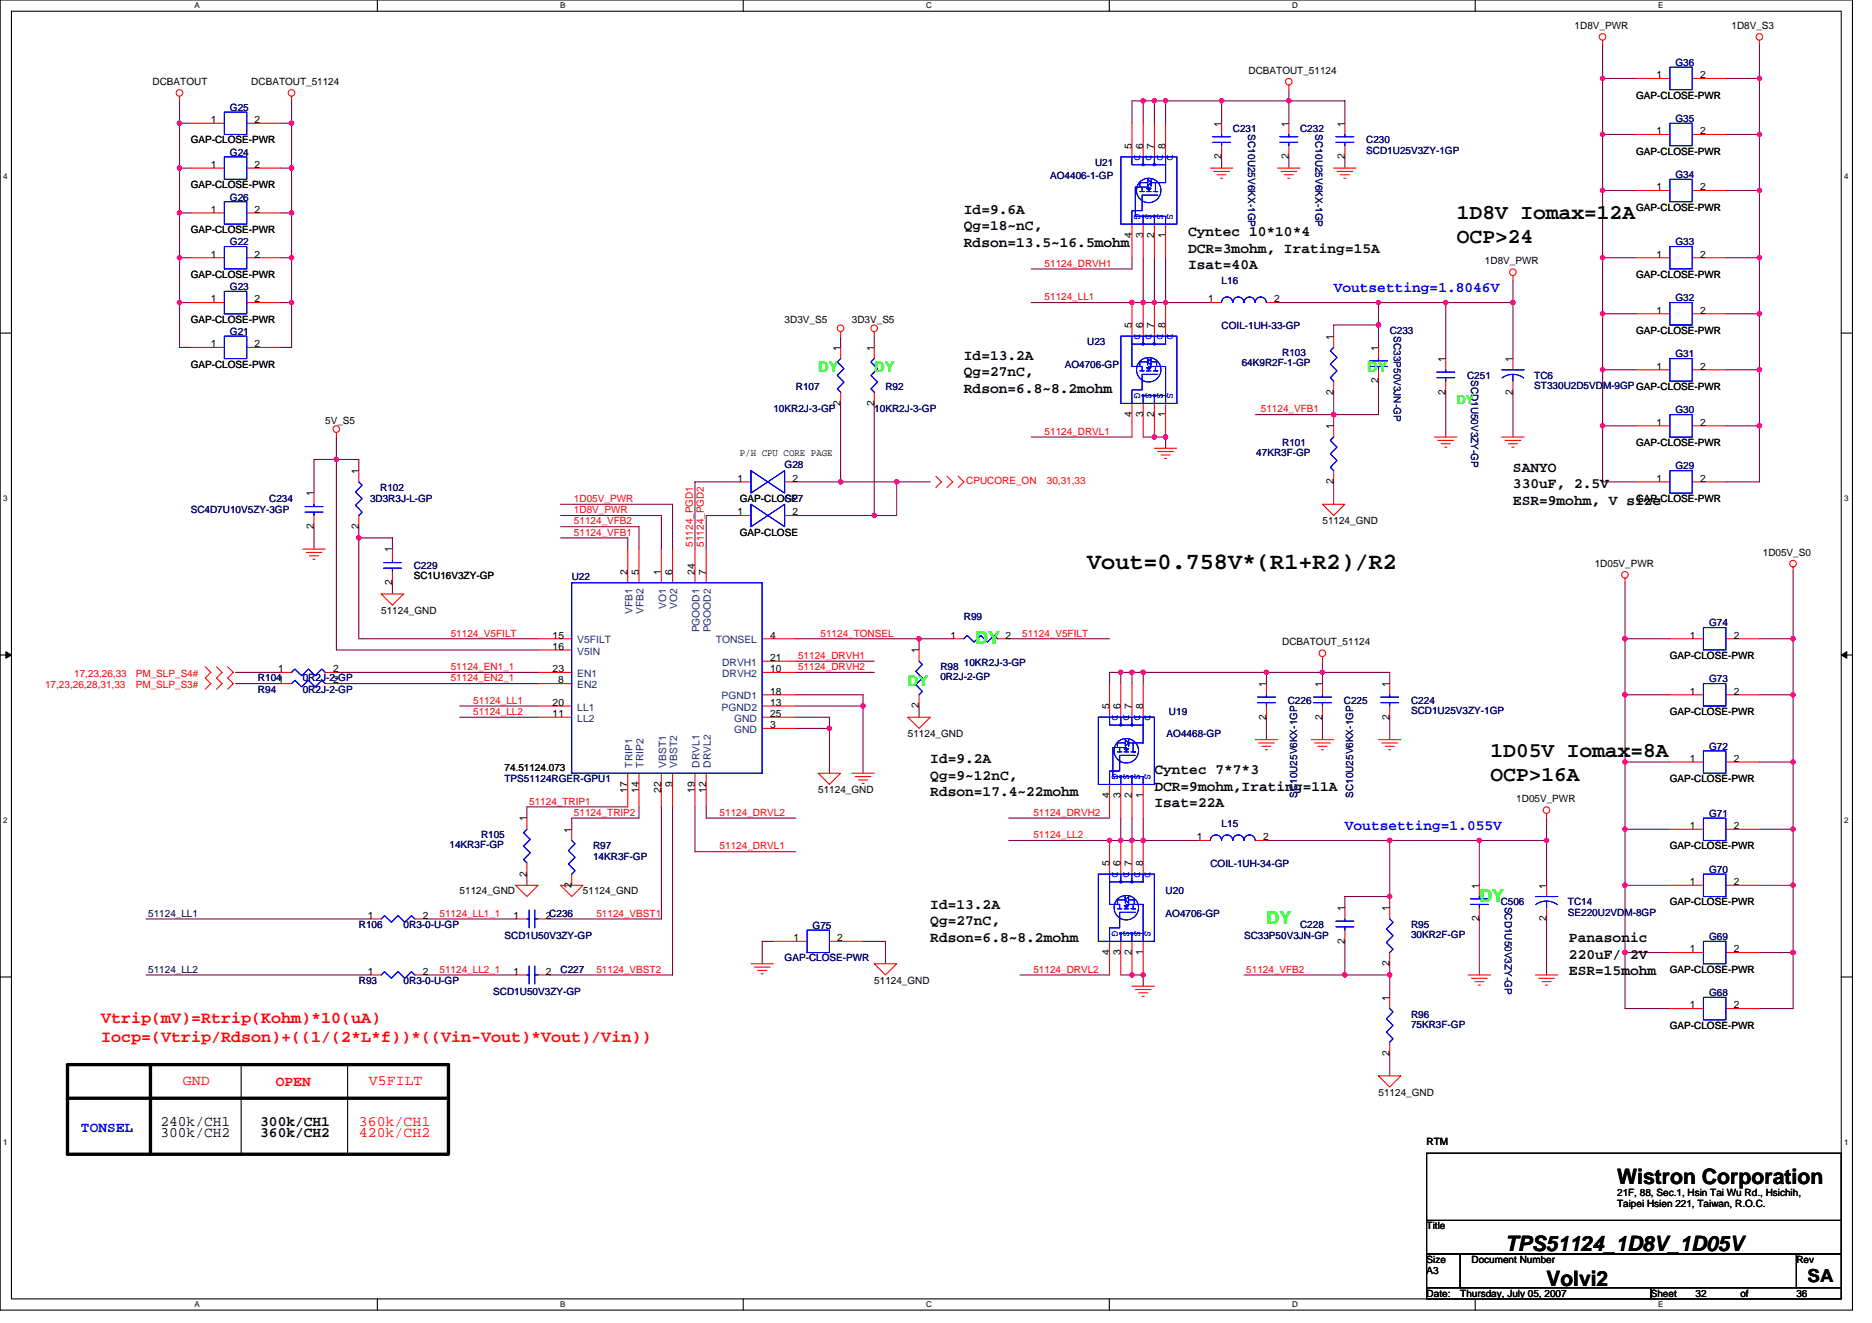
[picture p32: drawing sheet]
<svg xmlns="http://www.w3.org/2000/svg" width="297mm" height="210mm" viewBox="0 0 297 210" stroke-linecap="round" stroke-linejoin="round" font-family="sans-serif">
<defs><g id="words">
<text font-size="3.7" x="172.5" y="90.3">Vout=0.758V*(R1+R2)/R2</text>
<g font-size="3.4">
<text x="231.2" y="34.8">1D8V Iomax=12A</text>
<text x="231.2" y="38.6">OCP&gt;24</text>
<text x="236.5" y="120.1">1D05V Iomax=8A</text>
<text x="236.5" y="124">OCP&gt;16A</text>
<text x="256.6" y="187.9">Wistron Corporation</text>
<text x="238.8" y="198.5">TPS51124_1D8V_1D05V</text>
<text x="245.4" y="204">Volvi2</text>
</g>
<g font-size="2.8" fill="#0f0">
<text x="154.7" y="102.2">DY</text>
<text x="234.7" y="143.1">DY</text>
<text x="201" y="146.7">DY</text>
</g>
<text font-size="2.8" x="286.8" y="203.4">SA</text>
<g font-size="2.6" fill="#f00">
<text x="16" y="162.2">Vtrip(mV)=Rtrip(Kohm)*10(uA)</text>
<text x="16" y="165.3">Iocp=(Vtrip/Rdson)+((1/(2*L*f))*((Vin-Vout)*Vout)/Vin))</text>
</g>
<g font-size="2.3">
<text x="152.9" y="33.9">Id=9.6A</text>
<text x="152.9" y="36.6">Qg=18~nC,</text>
<text x="152.9" y="39.2">Rdson=13.5~16.5mohm</text>
<text x="188.5" y="37.5">Cyntec 10*10*4</text>
<text x="188.5" y="40.1">DCR=3mohm, Irating=15A</text>
<text x="188.5" y="42.7">Isat=40A</text>
<text x="152.9" y="57">Id=13.2A</text>
<text x="152.9" y="59.7">Qg=27nC,</text>
<text x="152.9" y="62.3">Rdson=6.8~8.2mohm</text>
<text x="240.1" y="74.8">SANYO</text>
<text x="240.1" y="77.4">330uF, 2.5V</text>
<text x="240.1" y="80.1">ESR=9mohm, V size</text>
<text x="147.6" y="121.1">Id=9.2A</text>
<text x="147.6" y="123.7">Qg=9~12nC,</text>
<text x="183.2" y="122.8">Cyntec 7*7*3</text>
<text x="183.2" y="125.5">DCR=9mohm,Irating=11A</text>
<text x="147.6" y="126.3">Rdson=17.4~22mohm</text>
<text x="183.2" y="128.1">Isat=22A</text>
<text x="147.6" y="144.2">Id=13.2A</text>
<text x="147.6" y="146.8">Qg=27nC,</text>
<text x="147.6" y="149.4">Rdson=6.8~8.2mohm</text>
<text x="249" y="149.5">Panasonic</text>
<text x="249" y="152.1">220uF/ 2V</text>
<text x="249" y="154.7">ESR=15mohm</text>
<text x="25.5" y="178.6">240k/CH1</text>
<text x="41.3" y="178.7">300k/CH1</text>
<text x="25.5" y="180.4">300k/CH2</text>
<text x="41.3" y="180.4">360k/CH2</text>
</g>
<g font-size="2.3" fill="#00f">
<text x="211.6" y="46.4">Voutsetting=1.8046V</text>
<text x="213.4" y="131.7">Voutsetting=1.055V</text>
<text x="12.8" y="179.6">TONSEL</text>
</g>
<g font-size="2.3" fill="#0f0">
<text x="129.8" y="59">DY</text>
<text x="138.7" y="59">DY</text>
<text x="217" y="59">DY</text>
<text x="144.1" y="108.8">DY</text>
</g>
<g font-size="2.3" fill="#f00">
<text x="29" y="172.2">GND</text>
<text x="43.8" y="172.3">OPEN</text>
<text x="58.5" y="172.2">V5FILT</text>
<text x="56.9" y="178.6">360k/CH1</text>
<text x="56.9" y="180.4">420k/CH2</text>
</g>
<text font-size="1.9" fill="#0f0" x="231.2" y="64.1">DY</text>
<g font-size="1.6">
<text x="249.8" y="4.6">1D8V_PWR</text>
<text x="274.7" y="4.6">1D8V_S3</text>
<text x="198.1" y="11.7">DCBATOUT_51124</text>
<text x="24.2" y="13.5">DCBATOUT</text>
<text x="39.9" y="13.5">DCBATOUT_51124</text>
<text x="259.6" y="15.6">GAP-CLOSE-PWR</text>
<text x="262.8" y="12.4">1</text>
<text x="269.8" y="12.4">2</text>
<text x="30.3" y="22.8">GAP-CLOSE-PWR</text>
<text x="33.5" y="19.5">1</text>
<text x="40.4" y="19.5">2</text>
<text x="179.6" y="23.6" transform="rotate(-90 179.6 23.6)">5</text>
<text x="181.4" y="23.6" transform="rotate(-90 181.4 23.6)">6</text>
<text x="183.2" y="23.6" transform="rotate(-90 183.2 23.6)">7</text>
<text x="184.9" y="23.6" transform="rotate(-90 184.9 23.6)">8</text>
<text x="193.8" y="20.1" transform="rotate(-90 193.8 20.1)">1</text>
<text x="204.5" y="20.1" transform="rotate(-90 204.5 20.1)">1</text>
<text x="213.4" y="20.1" transform="rotate(-90 213.4 20.1)">1</text>
<text x="262.8" y="21.3">1</text>
<text x="269.8" y="21.3">2</text>
<text x="30.3" y="29.9">GAP-CLOSE-PWR</text>
<text x="33.5" y="26.6">1</text>
<text x="40.4" y="26.6">2</text>
<text x="193.8" y="25.3" transform="rotate(-90 193.8 25.3)">2</text>
<text x="204.5" y="25.3" transform="rotate(-90 204.5 25.3)">2</text>
<text x="213.4" y="25.3" transform="rotate(-90 213.4 25.3)">2</text>
<text x="259.6" y="24.5">GAP-CLOSE-PWR</text>
<text x="33.5" y="33.8">1</text>
<text x="40.4" y="33.8">2</text>
<text x="259.6" y="33.4">GAP-CLOSE-PWR</text>
<text x="262.8" y="30.2">1</text>
<text x="269.8" y="30.2">2</text>
<text x="30.3" y="37">GAP-CLOSE-PWR</text>
<text x="33.5" y="40.9">1</text>
<text x="40.4" y="40.9">2</text>
<text x="179.6" y="37.7" transform="rotate(-90 179.6 37.7)">4</text>
<text x="181.4" y="37.7" transform="rotate(-90 181.4 37.7)">3</text>
<text x="183.2" y="37.7" transform="rotate(-90 183.2 37.7)">2</text>
<text x="184.9" y="37.7" transform="rotate(-90 184.9 37.7)">1</text>
<text x="235.6" y="42">1D8V_PWR</text>
<text x="262.8" y="40.9">1</text>
<text x="269.8" y="40.9">2</text>
<text x="30.3" y="44.1">GAP-CLOSE-PWR</text>
<text x="33.5" y="48">1</text>
<text x="40.4" y="48">2</text>
<text x="191.7" y="48">1</text>
<text x="202.2" y="48">2</text>
<text x="259.6" y="44.1">GAP-CLOSE-PWR</text>
<text x="30.3" y="51.2">GAP-CLOSE-PWR</text>
<text x="124.5" y="51.2">3D3V_S5</text>
<text x="135.2" y="51.2">3D3V_S5</text>
<text x="179.6" y="52.1" transform="rotate(-90 179.6 52.1)">5</text>
<text x="181.4" y="52.1" transform="rotate(-90 181.4 52.1)">6</text>
<text x="183.2" y="52.1" transform="rotate(-90 183.2 52.1)">7</text>
<text x="184.9" y="52.1" transform="rotate(-90 184.9 52.1)">8</text>
<text x="211.6" y="53.9" transform="rotate(-90 211.6 53.9)">1</text>
<text x="259.6" y="53">GAP-CLOSE-PWR</text>
<text x="262.8" y="49.8">1</text>
<text x="269.8" y="49.8">2</text>
<text x="30.3" y="58.3">GAP-CLOSE-PWR</text>
<text x="33.5" y="55.1">1</text>
<text x="40.4" y="55.1">2</text>
<text x="133.4" y="55.6" transform="rotate(-90 133.4 55.6)">1</text>
<text x="138.7" y="55.6" transform="rotate(-90 138.7 55.6)">1</text>
<text x="218.7" y="55.6" transform="rotate(-90 218.7 55.6)">1</text>
<text x="229.4" y="57.4" transform="rotate(-90 229.4 57.4)">1</text>
<text x="240" y="57.4" transform="rotate(-90 240 57.4)">1</text>
<text x="262.8" y="58.7">1</text>
<text x="269.8" y="58.7">2</text>
<text x="133.4" y="64.4" transform="rotate(-90 133.4 64.4)">2</text>
<text x="138.7" y="64.4" transform="rotate(-90 138.7 64.4)">2</text>
<text x="211.6" y="62.6" transform="rotate(-90 211.6 62.6)">2</text>
<text x="218.7" y="60.8" transform="rotate(-90 218.7 60.8)">2</text>
<text x="229.4" y="62.6" transform="rotate(-90 229.4 62.6)">2</text>
<text x="240" y="62.6" transform="rotate(-90 240 62.6)">2</text>
<text x="51.6" y="67.2">5V_S5</text>
<text x="179.6" y="66.2" transform="rotate(-90 179.6 66.2)">4</text>
<text x="181.4" y="66.2" transform="rotate(-90 181.4 66.2)">3</text>
<text x="183.2" y="66.2" transform="rotate(-90 183.2 66.2)">2</text>
<text x="184.9" y="66.2" transform="rotate(-90 184.9 66.2)">1</text>
<text x="211.6" y="68.1" transform="rotate(-90 211.6 68.1)">1</text>
<text x="259.6" y="70.8">GAP-CLOSE-PWR</text>
<text x="262.8" y="67.5">1</text>
<text x="269.8" y="67.5">2</text>
<text x="56.9" y="75.2" transform="rotate(-90 56.9 75.2)">1</text>
<text x="117" y="76.4">1</text>
<text x="117.4" y="72.4">P/H CPU CORE PAGE</text>
<text x="125.7" y="76.4">2</text>
<text x="211.6" y="76.8" transform="rotate(-90 211.6 76.8)">2</text>
<text x="262.8" y="76.4">1</text>
<text x="269.8" y="76.4">2</text>
<text x="49.8" y="83.9" transform="rotate(-90 49.8 83.9)">2</text>
<text x="49.8" y="78.8" transform="rotate(-90 49.8 78.8)">1</text>
<text x="56.9" y="83.9" transform="rotate(-90 56.9 83.9)">2</text>
<text x="117" y="81.8">1</text>
<text x="117.4" y="79.7">GAP-CLOSE</text>
<text x="125.7" y="81.8">2</text>
<text x="209.8" y="83.2">51124_GND</text>
<text x="259.6" y="79.7">GAP-CLOSE-PWR</text>
<text x="62.2" y="87.7" transform="rotate(-90 62.2 87.7)">1</text>
<text x="117.4" y="85">GAP-CLOSE</text>
<text x="253" y="90">1D05V_PWR</text>
<text x="279.7" y="88.2">1D05V_S0</text>
<text x="62.2" y="92.8" transform="rotate(-90 62.2 92.8)">2</text>
<text x="65.7" y="91.9">SC1U16V3ZY-GP</text>
<text x="99.6" y="91.2" transform="rotate(-90 99.6 91.2)">2</text>
<text x="101.4" y="91.2" transform="rotate(-90 101.4 91.2)">5</text>
<text x="104.9" y="91.2" transform="rotate(-90 104.9 91.2)">1</text>
<text x="106.7" y="91.2" transform="rotate(-90 106.7 91.2)">6</text>
<text x="110.3" y="91.2" transform="rotate(-90 110.3 91.2)">24</text>
<text x="112" y="91.2" transform="rotate(-90 112 91.2)">7</text>
<text x="60.5" y="97.4">51124_GND</text>
<text x="87.7" y="101.3">15</text>
<text x="122.2" y="101.3">4</text>
<text x="150.8" y="101.3">1</text>
<text x="159.5" y="101.3">2</text>
<text x="268.2" y="101.3">1</text>
<text x="275.1" y="101.3">2</text>
<text x="44.1" y="106.7">1</text>
<text x="52.8" y="106.7">2</text>
<text x="87.7" y="103.1">16</text>
<text x="87.7" y="106.7">23</text>
<text x="122.2" y="106.7">10</text>
<text x="122.2" y="104.9">21</text>
<text x="145.8" y="103.7" transform="rotate(-90 145.8 103.7)">1</text>
<text x="203.5" y="102.4">DCBATOUT_51124</text>
<text x="265" y="104.5">GAP-CLOSE-PWR</text>
<text x="52.8" y="108.4">2</text>
<text x="87.7" y="113.8">11</text>
<text x="87.7" y="112">20</text>
<text x="88.6" y="108.4">8</text>
<text x="122.2" y="113.8">25</text>
<text x="122.2" y="110.2">18</text>
<text x="122.2" y="112">13</text>
<text x="145.8" y="112.4" transform="rotate(-90 145.8 112.4)">2</text>
<text x="176" y="112.5" transform="rotate(-90 176 112.5)">5</text>
<text x="177.8" y="112.5" transform="rotate(-90 177.8 112.5)">6</text>
<text x="179.6" y="112.5" transform="rotate(-90 179.6 112.5)">7</text>
<text x="181.4" y="112.5" transform="rotate(-90 181.4 112.5)">8</text>
<text x="200.9" y="109" transform="rotate(-90 200.9 109)">1</text>
<text x="209.8" y="109" transform="rotate(-90 209.8 109)">1</text>
<text x="220.5" y="109" transform="rotate(-90 220.5 109)">1</text>
<text x="265" y="113.4">GAP-CLOSE-PWR</text>
<text x="268.2" y="110.2">1</text>
<text x="275.1" y="110.2">2</text>
<text x="122.2" y="115.5">3</text>
<text x="144.1" y="117">51124_GND</text>
<text x="200.9" y="114.2" transform="rotate(-90 200.9 114.2)">2</text>
<text x="209.8" y="114.2" transform="rotate(-90 209.8 114.2)">2</text>
<text x="220.5" y="114.2" transform="rotate(-90 220.5 114.2)">2</text>
<text x="80" y="122.3">74.51124.073</text>
<text x="99.6" y="125.8" transform="rotate(-90 99.6 125.8)">17</text>
<text x="101.4" y="125.8" transform="rotate(-90 101.4 125.8)">14</text>
<text x="104.9" y="125.8" transform="rotate(-90 104.9 125.8)">22</text>
<text x="106.7" y="124.8" transform="rotate(-90 106.7 124.8)">9</text>
<text x="110.3" y="125.8" transform="rotate(-90 110.3 125.8)">19</text>
<text x="112" y="125.8" transform="rotate(-90 112 125.8)">12</text>
<text x="129.8" y="125.9">51124_GND</text>
<text x="265" y="124.1">GAP-CLOSE-PWR</text>
<text x="268.2" y="120.9">1</text>
<text x="275.1" y="120.9">2</text>
<text x="83.6" y="130.3" transform="rotate(-90 83.6 130.3)">1</text>
<text x="176" y="126.6" transform="rotate(-90 176 126.6)">4</text>
<text x="177.8" y="126.6" transform="rotate(-90 177.8 126.6)">3</text>
<text x="179.6" y="126.6" transform="rotate(-90 179.6 126.6)">2</text>
<text x="181.4" y="126.6" transform="rotate(-90 181.4 126.6)">1</text>
<text x="240.6" y="127.3">1D05V_PWR</text>
<text x="268.2" y="131.6">1</text>
<text x="275.1" y="131.6">2</text>
<text x="90.7" y="132.1" transform="rotate(-90 90.7 132.1)">1</text>
<text x="176" y="137.4" transform="rotate(-90 176 137.4)">5</text>
<text x="177.8" y="137.4" transform="rotate(-90 177.8 137.4)">6</text>
<text x="179.6" y="137.4" transform="rotate(-90 179.6 137.4)">7</text>
<text x="181.4" y="137.4" transform="rotate(-90 181.4 137.4)">8</text>
<text x="189.9" y="133.3">1</text>
<text x="200.4" y="133.3">2</text>
<text x="265" y="134.8">GAP-CLOSE-PWR</text>
<text x="72.9" y="141.9">51124_GND</text>
<text x="83.6" y="139.1" transform="rotate(-90 83.6 139.1)">2</text>
<text x="90.7" y="140.8" transform="rotate(-90 90.7 140.8)">2</text>
<text x="92.5" y="141.9">51124_GND</text>
<text x="234.7" y="141" transform="rotate(-90 234.7 141)">1</text>
<text x="245.4" y="141" transform="rotate(-90 245.4 141)">1</text>
<text x="265" y="143.7">GAP-CLOSE-PWR</text>
<text x="268.2" y="140.4">1</text>
<text x="275.1" y="140.4">2</text>
<text x="58.4" y="145.8">1</text>
<text x="67.1" y="145.8">2</text>
<text x="81.5" y="145.8">1</text>
<text x="86.6" y="145.8">2C236</text>
<text x="125.9" y="149.3">1</text>
<text x="132.9" y="149.3">2</text>
<text x="213.4" y="149.7" transform="rotate(-90 213.4 149.7)">2</text>
<text x="213.4" y="144.5" transform="rotate(-90 213.4 144.5)">1</text>
<text x="220.5" y="144.5" transform="rotate(-90 220.5 144.5)">1</text>
<text x="234.7" y="146.2" transform="rotate(-90 234.7 146.2)">2</text>
<text x="245.4" y="146.2" transform="rotate(-90 245.4 146.2)">2</text>
<text x="58.4" y="154.7">1</text>
<text x="67.1" y="154.7">2</text>
<text x="81.5" y="154.7">1</text>
<text x="86.6" y="154.7">2</text>
<text x="176" y="151.5" transform="rotate(-90 176 151.5)">4</text>
<text x="177.8" y="151.5" transform="rotate(-90 177.8 151.5)">3</text>
<text x="179.6" y="151.5" transform="rotate(-90 179.6 151.5)">2</text>
<text x="181.4" y="151.5" transform="rotate(-90 181.4 151.5)">1</text>
<text x="220.5" y="153.3" transform="rotate(-90 220.5 153.3)">2</text>
<text x="265" y="154.3">GAP-CLOSE-PWR</text>
<text x="268.2" y="151.1">1</text>
<text x="275.1" y="151.1">2</text>
<text x="138.7" y="156.1">51124_GND</text>
<text x="220.5" y="158.8" transform="rotate(-90 220.5 158.8)">1</text>
<text x="268.2" y="160">1</text>
<text x="275.1" y="160">2</text>
<text x="220.5" y="167.5" transform="rotate(-90 220.5 167.5)">2</text>
<text x="265" y="163.2">GAP-CLOSE-PWR</text>
<text x="218.7" y="173.9">51124_GND</text>
<text x="226.4" y="181.7">RTM</text>
<text x="256.6" y="189.7">21F, 88, Sec.1, Hsin Tai Wu Rd., Hsichih,</text>
<text x="256.6" y="191.5">Taipei Hsien 221, Taiwan, R.O.C.</text>
<text x="226.4" y="195.1">Title</text>
<text x="226.4" y="202.2">A3</text>
<text x="226.4" y="200.4">Size</text>
<text x="233.5" y="200.4">Document Number</text>
<text x="285" y="200.4">Rev</text>
<text x="226.4" y="205.7">Date:</text>
<text x="231.7" y="205.7">Thursday, July 05, 2007</text>
<text x="261.9" y="205.7">Sheet</text>
<text x="269" y="205.7">32</text>
<text x="276.2" y="205.7">of</text>
<text x="285" y="205.7">36</text>
</g>
<g font-size="1.6" fill="#000080">
<text x="265.8" y="10.5">G36</text>
<text x="36.5" y="17.6">G25</text>
<text x="195.6" y="21">C231</text>
<text x="198.1" y="21.3" transform="rotate(90 198.1 21.3)">SC10U25V6KX-1GP</text>
<text x="206.3" y="21">C232</text>
<text x="208.7" y="21.3" transform="rotate(90 208.7 21.3)">SC10U25V6KX-1GP</text>
<text x="216.8" y="22.8">C230</text>
<text x="265.8" y="19.4">G35</text>
<text x="36.5" y="24.7">G24</text>
<text x="166.6" y="28.4">AO4406-1-GP</text>
<text x="173.8" y="26.3">U21</text>
<text x="216.8" y="24.4">SCD1U25V3ZY-1GP</text>
<text x="265.8" y="28.3">G34</text>
<text x="36.5" y="31.8">G26</text>
<text x="36.5" y="38.9">G22</text>
<text x="265.8" y="38.9">G33</text>
<text x="36.5" y="46">G23</text>
<text x="193.8" y="45">L16</text>
<text x="265.8" y="47.8">G32</text>
<text x="36.5" y="53.1">G21</text>
<text x="193.8" y="52.3">COIL-1UH-33-GP</text>
<text x="220.5" y="53">C233</text>
<text x="221.2" y="53.3" transform="rotate(90 221.2 53.3)">SC33P50V3JN-GP</text>
<text x="168.9" y="58.3">AO4706-GP</text>
<text x="172.5" y="54.8">U23</text>
<text x="197" y="58.1">64K9R2F-1-GP</text>
<text x="203.5" y="56.5">R103</text>
<text x="265.8" y="56.7">G31</text>
<text x="122.7" y="65.4">10KR2J-3-GP</text>
<text x="126.3" y="61.9">R107</text>
<text x="138.7" y="65.4">10KR2J-3-GP</text>
<text x="140.5" y="61.9">R92</text>
<text x="232.8" y="60.1">C251</text>
<text x="233.4" y="60.3" transform="rotate(90 233.4 60.3)">SCD1U50V3ZY-GP</text>
<text x="243.5" y="60.1">TC6</text>
<text x="243.5" y="61.7">ST330U2D5VDM-9GPGAP-CLOSE-PWR</text>
<text x="265.8" y="65.6">G30</text>
<text x="203.5" y="70.8">R101</text>
<text x="60.3" y="77.9">R102</text>
<text x="124.5" y="74.3">G28</text>
<text x="199.3" y="72.4">47KR3F-GP</text>
<text x="265.8" y="74.5">G29</text>
<text x="30.3" y="81.4">SC4D7U10V5ZY-3GP</text>
<text x="42.7" y="79.7">C234</text>
<text x="58.7" y="79.7">3D3R3J-L-GP</text>
<text x="124.5" y="79.7">G27</text>
<text x="65.7" y="90.3">C229</text>
<text x="90.7" y="92.1">U22</text>
<text x="152.9" y="98.3">R99</text>
<text x="271.2" y="99.4">G74</text>
<text x="149.2" y="106.3">R98</text>
<text x="149.2" y="107.9">0R2J-2-GP</text>
<text x="152.9" y="105.6">10KR2J-3-GP</text>
<text x="40.9" y="109.9">R94</text>
<text x="40.9" y="108.1">R1041</text>
<text x="48" y="108.1">0R2J-2-GP</text>
<text x="48" y="109.9">0R2J-2-GP</text>
<text x="185.5" y="113.4">U19</text>
<text x="204.3" y="111.7">C226</text>
<text x="213.2" y="111.7">C225</text>
<text x="223.9" y="111.7">C224</text>
<text x="223.9" y="113.3">SCD1U25V3ZY-1GP</text>
<text x="271.2" y="108.3">G73</text>
<text x="185.1" y="117">AO4468-GP</text>
<text x="271.2" y="118.9">G72</text>
<text x="80" y="124.1">TPS51124RGER-GPU1</text>
<text x="193.8" y="131.2">L15</text>
<text x="205.8" y="126.6" transform="rotate(-90 205.8 126.6)">SC10U25V6KX-1GP</text>
<text x="214.7" y="126.6" transform="rotate(-90 214.7 126.6)">SC10U25V6KX-1GP</text>
<text x="271.2" y="129.6">G71</text>
<text x="71.3" y="134.6">14KR3F-GP</text>
<text x="76.3" y="133">R105</text>
<text x="94.1" y="134.8">R97</text>
<text x="94.1" y="136.4">14KR3F-GP</text>
<text x="192.1" y="137.6">COIL-1UH-34-GP</text>
<text x="185" y="141.9">U20</text>
<text x="238.1" y="143.7">C506</text>
<text x="238.8" y="143.8" transform="rotate(90 238.8 143.8)">SCD1U50V3ZY-GP</text>
<text x="248.8" y="143.7">TC14</text>
<text x="271.2" y="138.5">G70</text>
<text x="56.9" y="147.2">R106</text>
<text x="64" y="147.2">0R3-0-U-GP</text>
<text x="80" y="149">SCD1U50V3ZY-GP</text>
<text x="128.9" y="147.4">G75</text>
<text x="185" y="145.4">AO4706-GP</text>
<text x="197.4" y="149">SC33P50V3JN-GP</text>
<text x="206.3" y="147.2">C228</text>
<text x="223.9" y="147.2">R95</text>
<text x="223.9" y="148.8">30KR2F-GP</text>
<text x="248.8" y="145.3">SE220U2VDM-8GP</text>
<text x="271.2" y="149.2">G69</text>
<text x="88.9" y="154.3">C227</text>
<text x="124.5" y="152.5">GAP-CLOSE-PWR</text>
<text x="56.9" y="156.1">R93</text>
<text x="64" y="156.1">0R3-0-U-GP</text>
<text x="78.3" y="157.9">SCD1U50V3ZY-GP</text>
<text x="223.9" y="161.4">R96</text>
<text x="271.2" y="158.1">G68</text>
<text x="223.9" y="163">75KR3F-GP</text>
</g>
<g font-size="1.6" fill="#00f">
<text x="180" y="24.5" transform="rotate(90 180 24.5)">D</text>
<text x="181.8" y="24.5" transform="rotate(90 181.8 24.5)">D</text>
<text x="183.6" y="24.5" transform="rotate(90 183.6 24.5)">D</text>
<text x="185.2" y="24.5" transform="rotate(90 185.2 24.5)">D</text>
<text x="180" y="34" transform="rotate(90 180 34)">G</text>
<text x="181.8" y="34" transform="rotate(90 181.8 34)">S</text>
<text x="183.6" y="34" transform="rotate(90 183.6 34)">S</text>
<text x="185.2" y="34" transform="rotate(90 185.2 34)">S</text>
<text x="180" y="53" transform="rotate(90 180 53)">D</text>
<text x="181.8" y="53" transform="rotate(90 181.8 53)">D</text>
<text x="183.6" y="53" transform="rotate(90 183.6 53)">D</text>
<text x="185.2" y="53" transform="rotate(90 185.2 53)">D</text>
<text x="180" y="62.4" transform="rotate(90 180 62.4)">G</text>
<text x="181.8" y="62.4" transform="rotate(90 181.8 62.4)">S</text>
<text x="183.6" y="62.4" transform="rotate(90 183.6 62.4)">S</text>
<text x="185.2" y="62.4" transform="rotate(90 185.2 62.4)">S</text>
<text x="176.5" y="113.4" transform="rotate(90 176.5 113.4)">D</text>
<text x="178.3" y="113.4" transform="rotate(90 178.3 113.4)">D</text>
<text x="180" y="113.4" transform="rotate(90 180 113.4)">D</text>
<text x="181.6" y="113.4" transform="rotate(90 181.6 113.4)">D</text>
<text x="176.5" y="122.9" transform="rotate(90 176.5 122.9)">G</text>
<text x="178.3" y="122.9" transform="rotate(90 178.3 122.9)">S</text>
<text x="180" y="122.9" transform="rotate(90 180 122.9)">S</text>
<text x="181.6" y="122.9" transform="rotate(90 181.6 122.9)">S</text>
<text x="176.5" y="138.3" transform="rotate(90 176.5 138.3)">D</text>
<text x="178.3" y="138.3" transform="rotate(90 178.3 138.3)">D</text>
<text x="180" y="138.3" transform="rotate(90 180 138.3)">D</text>
<text x="181.6" y="138.3" transform="rotate(90 181.6 138.3)">D</text>
<text x="176.5" y="147.7" transform="rotate(90 176.5 147.7)">G</text>
<text x="178.3" y="147.7" transform="rotate(90 178.3 147.7)">S</text>
<text x="180" y="147.7" transform="rotate(90 180 147.7)">S</text>
<text x="181.6" y="147.7" transform="rotate(90 181.6 147.7)">S</text>
</g>
<g font-size="1.6" fill="#f00">
<text x="165.8" y="47.6">51124_LL1</text>
<text x="165.8" y="42.3">51124_DRVH1</text>
<text x="200.1" y="65.4">51124_VFB1</text>
<text x="165.8" y="69">51124_DRVL1</text>
<text x="153.3" y="76.8">CPUCORE_ON</text>
<text x="166.1" y="76.8">30,31,33</text>
<text x="91.1" y="81.4">1D8V_PWR</text>
<text x="91.1" y="79.7">1D05V_PWR</text>
<text x="91.1" y="83.2">51124_VFB2</text>
<text x="91.1" y="85">51124_VFB1</text>
<text x="109.9" y="86.8" transform="rotate(-90 109.9 86.8)">51124_PGD1</text>
<text x="111.7" y="86.8" transform="rotate(-90 111.7 86.8)">51124_PGD2</text>
<text x="71.5" y="101">51124_V5FILT</text>
<text x="130.2" y="101">51124_TONSEL</text>
<text x="162.2" y="101">51124_V5FILT</text>
<text x="11.8" y="107.4">17,23,26,33</text>
<text x="21.5" y="107.4">PM_SLP_S4#</text>
<text x="71.5" y="106.3">51124_EN1_1</text>
<text x="126.6" y="104.5">51124_DRVH1</text>
<text x="126.6" y="106.3">51124_DRVH2</text>
<text x="7.2" y="109.2">17,23,26,28,31,33</text>
<text x="21.5" y="109.2">PM_SLP_S3#</text>
<text x="71.5" y="108.1">51124_EN2_1</text>
<text x="75.1" y="111.7">51124_LL1</text>
<text x="75.1" y="113.4">51124_LL2</text>
<text x="84" y="127.7">51124_TRIP1</text>
<text x="91.1" y="129.4">51124_TRIP2</text>
<text x="114.2" y="129.4">51124_DRVL2</text>
<text x="164" y="129.4">51124_DRVH2</text>
<text x="114.2" y="134.8">51124_DRVL1</text>
<text x="164" y="133">51124_LL2</text>
<text x="69.7" y="145.4">51124_LL1_1</text>
<text x="94.6" y="145.4">51124_VBST1</text>
<text x="69.7" y="154.3">51124_LL2_1</text>
<text x="94.6" y="154.3">51124_VBST2</text>
<text x="164" y="154.3">51124_DRVL2</text>
<text x="197.8" y="154.3">51124_VFB2</text>
</g>
<g font-size="1.6" fill="#004080">
<text x="100.3" y="97.4" transform="rotate(-90 100.3 97.4)">VFB1</text>
<text x="102.1" y="97.4" transform="rotate(-90 102.1 97.4)">VFB2</text>
<text x="105.7" y="96.6" transform="rotate(-90 105.7 96.6)">VO1</text>
<text x="107.5" y="96.6" transform="rotate(-90 107.5 96.6)">VO2</text>
<text x="111" y="100.3" transform="rotate(-90 111 100.3)">PGOOD1</text>
<text x="112.8" y="100.3" transform="rotate(-90 112.8 100.3)">PGOOD2</text>
<text x="91.6" y="103.8">V5IN</text>
<text x="91.6" y="102.1">V5FILT</text>
<text x="91.6" y="107.4">EN1</text>
<text x="113.6" y="102.1">TONSEL</text>
<text x="114.6" y="107.4">DRVH2</text>
<text x="114.6" y="105.6">DRVH1</text>
<text x="91.6" y="109.2">EN2</text>
<text x="91.6" y="112.7">LL1</text>
<text x="114.5" y="111">PGND1</text>
<text x="114.5" y="112.7">PGND2</text>
<text x="91.6" y="114.5">LL2</text>
<text x="116.5" y="116.3">GND</text>
<text x="116.5" y="114.5">GND</text>
<text x="100.3" y="121.8" transform="rotate(-90 100.3 121.8)">TRIP1</text>
<text x="102.1" y="121.8" transform="rotate(-90 102.1 121.8)">TRIP2</text>
<text x="105.7" y="121.8" transform="rotate(-90 105.7 121.8)">VBST1</text>
<text x="107.5" y="121.8" transform="rotate(-90 107.5 121.8)">VBST2</text>
<text x="111" y="121.8" transform="rotate(-90 111 121.8)">DRVL1</text>
<text x="112.8" y="121.8" transform="rotate(-90 112.8 121.8)">DRVL2</text>
</g>
<g font-size="1.6" fill="#000040">
<text x="23.5" y="145.4">51124_LL1</text>
<text x="23.5" y="154.3">51124_LL2</text>
</g>
<g font-size="1.3">
<text x="30.8" y="1.3">A</text>
<text x="88.9" y="1.3">B</text>
<text x="147" y="1.3">C</text>
<text x="205" y="1.3">D</text>
<text x="263.1" y="1.3">E</text>
<text x=".5" y="28.4">4</text>
<text x="292.6" y="28.4">4</text>
<text x=".5" y="79.5">3</text>
<text x="292.6" y="79.5">3</text>
<text x=".5" y="130.6">2</text>
<text x="292.6" y="130.6">2</text>
<text x=".5" y="181.7">1</text>
<text x="292.6" y="181.7">1</text>
<text x="30.8" y="207.4">A</text>
<text x="88.9" y="207.4">B</text>
<text x="147" y="207.4">C</text>
<text x="205" y="207.4">D</text>
<text x="263.1" y="207.4">E</text>
</g>
</g></defs>
<path d="M0 0h293.9v207.9h-293.9zM1.8 1.8h290.4v204.3h-290.4z" fill="none" stroke="#000" stroke-width=".17"/>
<g fill="#fff">
<path d="M30.8 .2h.9v1.4h-.9z"/>
<path d="M30.8 206.3h.9v1.4h-.9z"/>
</g>
<path d="M59.9 0v1.8M59.9 206.1v1.8" fill="none" stroke="#000" stroke-width=".17"/>
<g fill="#fff">
<path d="M88.9 .2h.8v1.4h-.8z"/>
<path d="M88.9 206.3h.8v1.4h-.8z"/>
</g>
<path d="M117.9 0v1.8M117.9 206.1v1.8" fill="none" stroke="#000" stroke-width=".17"/>
<g fill="#fff">
<path d="M147 .2h.9v1.4h-.9z"/>
<path d="M147 206.3h.9v1.4h-.9z"/>
</g>
<path d="M176 0v1.8M176 206.1v1.8" fill="none" stroke="#000" stroke-width=".17"/>
<g fill="#fff">
<path d="M205 .2h.9v1.4h-.9z"/>
<path d="M205 206.3h.9v1.4h-.9z"/>
</g>
<path d="M234.1 0v1.8M234.1 206.1v1.8" fill="none" stroke="#000" stroke-width=".17"/>
<g fill="#fff">
<path d="M263.1 .2h.8v1.4h-.8z"/>
<path d="M263.1 206.3h.8v1.4h-.8z"/>
<path d="M.5 27.3h.7v1.4h-.7z"/>
<path d="M292.6 27.3h.7v1.4h-.7z"/>
<path d="M.5 78.4h.7v1.4h-.7z"/>
<path d="M292.6 78.4h.7v1.4h-.7z"/>
</g>
<path d="M0 52.9h1.8M292.2 52.9h1.7" fill="none" stroke="#000" stroke-width=".17"/>
<g fill="#fff">
<path d="M.5 129.5h.7v1.4h-.7z"/>
<path d="M292.6 129.5h.7v1.4h-.7z"/>
</g>
<path d="M0 103.9h1.8M292.2 103.9h1.7" fill="none" stroke="#000" stroke-width=".17"/>
<path d="M.9 103.4l.9 .5-.9 .5zM292.2 103.9l.8-.5v1z" fill="#000" stroke="#000" stroke-width=".16"/>
<g fill="#fff">
<path d="M.5 180.5h.7v1.4h-.7z"/>
<path d="M292.6 180.5h.7v1.4h-.7z"/>
</g>
<path d="M0 155h1.8M292.2 155h1.7M38.3 168.9v14.2M55.2 168.9v14.1M226.4 199h5.3v5.3h-5.3zM226.4 183h65.8v10.6h-65.8zM226.4 193.6h65.8v5.4h-65.8zM231.7 199h53.3v5.3h-53.3zM285 199h7.2v5.3h-7.2zM226.4 204.3h35.5v1.8h-35.5zM261.9 204.3h30.3v1.8h-30.3z" fill="none" stroke="#000" stroke-width=".17"/>
<g fill="none" stroke="#800040" stroke-width=".17">
<path d="M28.5 16v3.6h1.8M28.5 19.6v35.5h1.8M44.5 19.6h1.8M46.3 16v39.1h-1.8M179.6 19.6v-3.6h1.8v3.6M181.4 16h1.8M183.2 16h1.8v3.6M183.2 16v3.6M185 16h28.4v3.6M193.8 16v3.6M204.5 14.2v5.4M254.3 12.4v8.9h5.3"/>
<path d="M254.3 7.1v5.3h5.3M279.2 7.1v5.3h-5.3M279.2 12.4v8.9h-5.3M28.5 33.8h1.8M28.5 26.7h1.8M44.5 33.8h1.8M44.5 26.7h1.8M193.8 24.9v1.8M204.5 24.9v1.8M213.4 24.9v1.8M254.3 21.3v8.9h5.3M254.3 30.2v10.7"/>
<path d="M279.2 21.3v8.9h-5.3M279.2 30.2v10.7h-5.3M28.5 48h1.8M28.5 40.9h1.8M44.5 48h1.8M44.5 40.9h1.8M133.4 53.3v1.8M138.7 53.3v1.8M163.6 48h28.5M179.6 40.9v1.8h-16M181.4 40.9v7.1M183.2 40.9v7.1"/>
<path d="M185 40.9v7.1M202.7 48h37.4M218.7 51.6h-7.1v1.7M218.7 48v7.1M229.4 48v8.9M240.1 44.4v12.5M254.3 40.9v8.9h5.3M254.3 58.7v8.9h5.3M254.3 58.7h5.3M254.3 49.8v8.9M254.3 40.9h5.3M279.2 40.9v8.9h-5.3"/>
<path d="M279.2 49.8v8.9h-5.3M279.2 58.7v17.8h-5.3M53.4 69.3v33.8h32M56.9 74.7v-1.8h-7.1v5.3M117.4 76.5h-7.1v10.6M126.3 76.5h21.3M133.4 64v12.5M138.7 64v17.8M142.3 76.5v5.3h-16M163.6 69.3h16M181.4 69.3h3.6v1.8M211.6 62.2v5.4"/>
<path d="M211.6 76.5v3.5M218.7 60.5v5.3h-19.5M229.4 62.2v7.1M240.1 62.2v7.1M254.3 67.6v8.9h5.3M273.9 67.6h5.3M49.8 83.6v3.5M56.9 83.6v17.7h28.5M56.9 85.3h5.4v1.8M62.3 92.5v1.7M88.9 81.8h16v5.3M88.9 80h17.8v7.1"/>
<path d="M88.9 85.3h10.7v1.8M88.9 83.6h12.5v3.5M117.4 81.8h-5.3v5.3M257.8 92.5v8.8M284.5 90.7v10.6h-5.3M37.4 106.7h7.1M37.4 108.5h7.1M53.4 106.7h32M53.4 108.5h32M72.9 112h12.5M72.9 113.8h12.5M126.3 113.8h5.3v8.9"/>
<path d="M126.3 106.7h12.4M126.3 112h10.6M126.3 110.2h10.6v12.5M126.3 115.6h5.3M126.3 101.3h24.9M126.3 104.9h12.4M145.8 101.3v1.8M145.8 112v1.8M160.1 101.3h16M177.8 106.7v1.8M179.6 106.7v1.8M181.4 106.7h19.6v1.8"/>
<path d="M181.4 106.7h-5.3v1.8M181.4 106.7v1.8M201 106.7h19.5v1.8M201 113.8v3.5M209.8 104.9v3.6M209.8 113.8v3.5M220.5 113.8v3.5M257.8 101.3v8.9h7.2M257.8 110.2v10.7h7.2M257.8 101.3h7.2M284.5 101.3v8.9h-5.3M284.5 110.2v10.7h-5.3"/>
<path d="M83.6 138.7v1.8M99.6 128h-16v1.8M101.4 128v1.8h-10.7v1.8M104.9 128v17.8h-17.7M106.7 128v26.7h-19.5M110.3 128v7.1h16M112.1 128v1.8h14.2M160.1 133.3h30.2M160.1 129.8h16M177.8 129.8v3.5M179.6 129.8v3.5M181.4 129.8v3.5"/>
<path d="M201 133.3h44.4M220.5 133.3v10.7M234.7 133.3v7.2M245.4 129.8v10.7M257.8 120.9v10.7h7.2M257.8 131.6v8.9h7.2M284.5 120.9v10.7h-5.3M284.5 131.6v8.9h-5.3M23.2 145.8h35.5M23.2 154.7h35.5M67.6 145.8h14.2M67.6 154.7h14.2"/>
<path d="M122.7 149.4h-1.8v3.5M136.9 149.4h3.6v3.5M161.8 154.7h14.3M177.8 154.7h3.6v1.8M197.4 154.7h16M213.4 154.7h7.1v3.5M213.4 149.4v5.3M220.5 152.9v1.8M220.5 142.2h-7.1v1.8M234.7 145.8v8.9M245.4 145.8v8.9M257.8 140.5v10.6h7.2"/>
<path d="M257.8 151.1v8.9h7.2M284.5 140.5v10.6h-5.3M284.5 151.1v8.9h-5.3M220.5 167.1v3.6"/>
</g>
<g fill="#f0f" stroke="#f0f" stroke-width=".17">
<circle cx="284.5" cy="101.3" r=".35"/>
<circle cx="257.8" cy="101.3" r=".35"/>
<circle cx="279.2" cy="49.8" r=".35"/>
<circle cx="279.2" cy="40.9" r=".35"/>
<circle cx="254.3" cy="12.4" r=".35"/>
<circle cx="254.3" cy="40.9" r=".35"/>
<circle cx="284.5" cy="110.2" r=".35"/>
<circle cx="181.4" cy="16" r=".35"/>
<circle cx="220.5" cy="133.3" r=".35"/>
<circle cx="257.8" cy="110.2" r=".35"/>
<circle cx="254.3" cy="21.3" r=".35"/>
<circle cx="284.5" cy="151.1" r=".35"/>
<circle cx="254.3" cy="58.7" r=".35"/>
<circle cx="254.3" cy="49.8" r=".35"/>
<circle cx="181.4" cy="106.7" r=".35"/>
<circle cx="279.2" cy="12.4" r=".35"/>
<circle cx="138.7" cy="81.8" r=".35"/>
<circle cx="28.5" cy="26.7" r=".35"/>
<circle cx="46.3" cy="26.7" r=".35"/>
<circle cx="46.3" cy="19.5" r=".35"/>
<circle cx="28.5" cy="48" r=".35"/>
<circle cx="28.5" cy="19.5" r=".35"/>
<circle cx="28.5" cy="33.8" r=".35"/>
<circle cx="46.3" cy="48" r=".35"/>
<circle cx="46.3" cy="33.8" r=".35"/>
<circle cx="46.3" cy="40.9" r=".35"/>
<circle cx="28.5" cy="40.9" r=".35"/>
<circle cx="220.5" cy="142.2" r=".35"/>
<circle cx="53.4" cy="72.9" r=".35"/>
<circle cx="136.9" cy="112" r=".35"/>
<circle cx="131.6" cy="115.6" r=".35"/>
<circle cx="213.4" cy="154.7" r=".35"/>
<circle cx="145.8" cy="101.3" r=".35"/>
<circle cx="284.5" cy="120.9" r=".35"/>
<circle cx="56.9" cy="85.3" r=".35"/>
<circle cx="183.2" cy="16" r=".35"/>
<circle cx="177.8" cy="133.3" r=".35"/>
<circle cx="176" cy="133.3" r=".35"/>
<circle cx="181.4" cy="133.3" r=".35"/>
<circle cx="179.6" cy="133.3" r=".35"/>
<circle cx="209.8" cy="106.7" r=".35"/>
<circle cx="200.9" cy="106.7" r=".35"/>
<circle cx="179.6" cy="106.7" r=".35"/>
<circle cx="181.4" cy="154.7" r=".35"/>
<circle cx="220.5" cy="154.7" r=".35"/>
<circle cx="245.4" cy="133.3" r=".35"/>
<circle cx="234.7" cy="133.3" r=".35"/>
<circle cx="133.4" cy="76.4" r=".35"/>
<circle cx="257.8" cy="120.9" r=".35"/>
<circle cx="229.4" cy="48" r=".35"/>
<circle cx="179.6" cy="48" r=".35"/>
<circle cx="193.8" cy="16" r=".35"/>
<circle cx="184.9" cy="16" r=".35"/>
<circle cx="183.2" cy="69.3" r=".35"/>
<circle cx="184.9" cy="48" r=".35"/>
<circle cx="183.2" cy="48" r=".35"/>
<circle cx="204.5" cy="16" r=".35"/>
<circle cx="181.4" cy="48" r=".35"/>
<circle cx="184.9" cy="69.3" r=".35"/>
<circle cx="211.6" cy="65.8" r=".35"/>
<circle cx="218.7" cy="51.5" r=".35"/>
<circle cx="218.7" cy="48" r=".35"/>
<circle cx="240.1" cy="48" r=".35"/>
<circle cx="279.2" cy="58.7" r=".35"/>
<circle cx="142.3" cy="76.4" r=".35"/>
<circle cx="177.8" cy="106.7" r=".35"/>
<circle cx="179.6" cy="154.7" r=".35"/>
<circle cx="257.8" cy="151.1" r=".35"/>
<circle cx="279.2" cy="21.3" r=".35"/>
<circle cx="254.3" cy="67.6" r=".35"/>
<circle cx="284.5" cy="131.6" r=".35"/>
<circle cx="257.8" cy="131.6" r=".35"/>
<circle cx="254.3" cy="30.2" r=".35"/>
<circle cx="279.2" cy="30.2" r=".35"/>
<circle cx="284.5" cy="140.4" r=".35"/>
<circle cx="257.8" cy="140.4" r=".35"/>
<circle cx="279.2" cy="67.6" r=".35"/>
</g>
<g fill="none" stroke="#f00" stroke-width=".17">
<path d="M28.5 15.3v.7M30.3 19.6h5.3M39.2 19.6h5.3M46.3 15.3v.7M179.6 19.6v5.3M181.4 19.6v5.3M183.2 19.6v5.3M185 19.6v5.3M193.8 19.6v1.7M204.5 13.5v.7M204.5 19.6v1.7M213.4 19.6v1.7"/>
<path d="M254.3 6.4v.7M259.6 12.4h5.4M268.5 12.4h5.4M279.2 6.4v.7M30.3 26.7h5.3M30.3 33.8h5.3M39.2 26.7h5.3M39.2 33.8h5.3M179.6 35.6v5.3M181.4 35.6v5.3M183.2 35.6v5.3M185 35.6v5.3"/>
<path d="M192.1 26.7h3.5M192.6 27.2h2.5M193.1 27.7h1.5M193.7 28.3h.3M193.8 23.1v1.8M202.7 26.7h3.6M203.3 27.2h2.5M203.8 27.7h1.4M204.3 28.3h.4M204.5 23.1v1.8M211.6 26.7h3.6M212.1 27.2h2.5"/>
<path d="M212.7 27.7h1.4M213.2 28.3h.4M213.4 23.1v1.8M259.6 21.3h5.4M259.6 30.2h5.4M268.5 21.3h5.4M268.5 30.2h5.4M30.3 40.9h5.3M30.3 55.1h5.3M30.3 48h5.3M39.2 40.9h5.3M39.2 55.1h5.3"/>
<path d="M39.2 48h5.3M133.4 52.6v.7M133.4 55.1v1.8M138.7 52.6v.7M138.7 55.1v1.8M179.6 48v5.3M181.4 48v5.3M183.2 48v5.3M185 48v5.3M192.1 48h1.7M201 48h1.7M211.6 53.3v1.8"/>
<path d="M218.7 55.1v1.8M218.7 58.7v1.8M229.4 56.9v1.8M240.1 43.7v.7M240.1 56.9v1.8M259.6 49.8h5.4M259.6 40.9h5.4M259.6 58.7h5.4M268.5 49.8h5.4M268.5 40.9h5.4M268.5 58.7h5.4M49.8 78.2v1.8"/>
<path d="M53.4 68.6v.7M56.9 74.7v1.8M117.4 76.5h1.8M124.5 76.5h1.8M133.4 62.2v1.8M138.7 62.2v1.8M148.5 75.6l.9 .9-.9 .8M150.3 75.6l.9 .9-.9 .8M152.1 75.6l.8 .9-.8 .8M179.6 64v5.3M181.4 64v5.3M183.2 71.1h3.5"/>
<path d="M183.2 64v5.3M183.7 71.6h2.5M184.2 72.2h1.5M184.8 72.7h.3M185 64v5.3M211.6 60.5v1.7M211.6 67.6v1.7M211.6 74.7v1.8M227.6 69.3h3.6M228.2 69.9h2.4M228.7 70.4h1.4M229.2 71h.4"/>
<path d="M229.4 60.5v1.7M238.3 69.3h3.5M238.8 69.9h2.5M239.3 70.4h1.5M239.9 71h.3M240.1 60.5v1.7M259.6 76.5h5.4M259.6 67.6h5.4M268.5 76.5h5.4M268.5 67.6h5.4M48 87.1h3.6M48.6 87.7h2.5"/>
<path d="M49.1 88.2h1.4M49.7 88.7h.3M49.8 81.8v1.8M56.9 81.8v1.8M60.5 94.2h3.5l-1.7 1.8zM62.3 87.1v1.8M62.3 90.7v1.8M99.6 87.1v5.4M101.4 87.1v5.4M104.9 87.1v5.4M106.7 87.1v5.4M110.3 87.1v5.4"/>
<path d="M112.1 87.1v5.4M117.4 81.8h1.8M124.5 81.8h1.8M209.8 80h3.6l-1.8 1.8zM257.8 91.7v.8M284.5 90v.7M32.6 105.8l.9 .9-.9 .9 .9 .9-.9 .8M34.4 105.8l.8 .9-.8 .9 .8 .9-.8 .8M36.1 105.8l.9 .9-.9 .9 .9 .9-.9 .8M44.5 108.5h1.8M44.5 106.7h1.8M51.6 108.5h1.8"/>
<path d="M51.6 106.7h1.8M85.4 108.5h5.3M85.4 101.3h5.3M85.4 106.7h5.3M85.4 113.8h5.3M85.4 103.1h5.3M85.4 112h5.3M120.9 110.2h5.4M120.9 101.3h5.4M120.9 106.7h5.4M120.9 113.8h5.4M120.9 104.9h5.4"/>
<path d="M120.9 112h5.4M120.9 115.6h5.4M144.1 113.8h3.5l-1.8 1.8zM145.8 103.1v1.8M145.8 110.2v1.8M151.2 101.3h1.7M158.3 101.3h1.8M176.1 108.5v5.3M177.8 108.5v5.3M179.6 108.5v5.3M181.4 108.5v5.3M199.2 117.3h3.5"/>
<path d="M199.7 117.9h2.5M200.2 118.4h1.5M200.8 119h.3M201 108.5v1.7M201 112v1.8M208.1 117.3h3.5M208.6 117.9h2.5M209.1 118.4h1.5M209.7 119h.3M209.8 104.2v.7M209.8 108.5v1.7M209.8 112v1.8"/>
<path d="M218.7 117.3h3.6M219.3 117.9h2.5M219.8 118.4h1.4M220.3 119h.4M220.5 108.5v1.7M220.5 112v1.8M265 110.2h5.3M265 101.3h5.3M273.9 110.2h5.3M273.9 101.3h5.3M83.6 129.8v1.8M83.6 136.9v1.8"/>
<path d="M90.7 131.6v1.7M90.7 138.7v1.8M99.6 122.7v5.3M101.4 122.7v5.3M104.9 122.7v5.3M106.7 122.7v5.3M110.3 122.7v5.3M112.1 122.7v5.3M129.8 122.7h3.6l-1.8 1.8zM135.2 122.7h3.5M135.7 123.2h2.5M136.2 123.7h1.5"/>
<path d="M136.8 124.3h.3M176.1 124.5v5.3M176.1 133.3v5.4M177.8 124.5v5.3M177.8 133.3v5.4M179.6 124.5v5.3M179.6 133.3v5.4M181.4 124.5v5.3M181.4 133.3v5.4M190.3 133.3h1.8M199.2 133.3h1.8M245.4 129.1v.7"/>
<path d="M265 120.9h5.3M265 131.6h5.3M273.9 120.9h5.3M273.9 131.6h5.3M58.7 154.7h1.8M58.7 145.8h1.8M65.8 154.7h1.8M65.8 145.8h1.8M81.8 140.5h3.6l-1.8 1.7zM81.8 154.7h1.8M81.8 145.8h1.8M85.4 154.7h1.8"/>
<path d="M85.4 145.8h1.8M88.9 140.5h3.6l-1.8 1.7zM119.2 152.9h3.5M119.7 153.4h2.5M120.2 154h1.5M120.8 154.5h.3M122.7 149.4h5.4M131.6 149.4h5.3M138.7 152.9h3.6l-1.8 1.8zM176.1 149.4v5.3M177.8 149.4v5.3M179.6 156.5h3.6"/>
<path d="M179.6 149.4v5.3M180.1 157h2.5M180.7 157.5h1.4M181.2 158.1h.4M181.4 149.4v5.3M213.4 144v1.8M213.4 147.6v1.8M220.5 144v1.8M220.5 151.1v1.8M220.5 158.2v1.8M233 154.7h3.5M233.5 155.2h2.5"/>
<path d="M234 155.7h1.5M234.6 156.3h.3M234.7 140.5v1.7M234.7 144v1.8M243.6 154.7h3.6M244.2 155.2h2.5M244.7 155.7h1.4M245.2 156.3h.4M245.4 140.5v1.7M245.4 144v1.8M265 151.1h5.3M265 140.5h5.3"/>
<path d="M273.9 151.1h5.3M273.9 140.5h5.3M218.7 170.7h3.6l-1.8 1.8zM220.5 165.4v1.7M265 160h5.3M273.9 160h5.3"/>
<circle cx="28.5" cy="14.7" r=".52"/>
<circle cx="46.3" cy="14.7" r=".52"/>
<circle cx="204.5" cy="13" r=".52"/>
<circle cx="254.3" cy="5.9" r=".52"/>
<circle cx="279.2" cy="5.9" r=".52"/>
<circle cx="133.4" cy="52.1" r=".52"/>
<circle cx="138.7" cy="52.1" r=".52"/>
<circle cx="240.1" cy="43.2" r=".52"/>
<circle cx="53.4" cy="68.1" r=".52"/>
<circle cx="257.8" cy="91.2" r=".52"/>
<circle cx="284.5" cy="89.4" r=".52"/>
<circle cx="209.8" cy="103.6" r=".52"/>
<circle cx="245.4" cy="128.5" r=".52"/>
</g>
<path d="M10.7 174.2h60.3M23.9 169.1v14M71.2 183v-14.1h-60.5v14.2h60.5" fill="none" stroke="#000" stroke-width=".53"/>
<g fill="none" stroke="#00f" stroke-width=".17">
<path d="M35.6 17.8h3.6v3.5h-3.6zM265 19.6h3.5v3.5h-3.5zM265 10.7h3.5v3.5h-3.5zM35.6 39.1h3.6v3.6h-3.6zM35.6 32h3.6v3.6h-3.6zM35.6 24.9h3.6v3.5h-3.6zM177.8 24.9h8.9v10.7h-8.9zM179.6 24.9v1.2h5.4M180.9 30.4h.7M181.2 29.7v.7M181.3 34.2h.2v.2h-.2zM181.3 26h.2v.2h-.2z"/>
<path d="M181.4 24.9v1.2M181.4 34.3v1.3M181.9 29.9h.7l-.3 .3zM181.9 30.4h.7M182.1 29h-1.2v.7M182.3 30.4v-.7h-2.2v4.6h4.9v1.3M183 34.2h.3v.2h-.3zM183 26h.3v.2h-.3zM183.2 24.9v1.2M183.2 34.3v1.3M183.3 29v1.4h.4h-.7M183.7 30.9h-2.5v2.5h-1.6v2.2"/>
<path d="M185 24.9v4.1h-2.4l-.5-.6v1.1l.5-.5v.5v-1.1M192.4 21.7h2.9M192.4 22.6h2.9M193.8 21.3v.4M193.8 22.6v.5M203.1 21.7h2.8M203.1 22.6h2.8M204.5 21.3v.4M204.5 22.6v.5M212 21.7h2.8M212 22.6h2.8M213.4 21.3v.4"/>
<path d="M213.4 22.6v.5M265 39.1h3.5v3.6h-3.5zM265 28.4h3.5v3.6h-3.5zM35.6 53.3h3.6v3.6h-3.6zM35.6 46.2h3.6v3.6h-3.6zM133.4 56.9l-.5 .5 1 1.1-1 1.1 1 1-1 1.1 .5 .5M138.7 56.9l-.5 .5 1.1 1.1-1.1 1.1 1.1 1-1.1 1.1 .5 .5M177.8 53.3h8.9v10.7h-8.9zM179.6 53.3v4.8h1.6v.7M180.9 58.8h.7M181.3 54.4h.2v.3h-.2zM181.4 53.3v1.3"/>
<path d="M181.9 58.3h.7l-.3 .4zM181.9 58.8h.7M182.1 57.4h-1.2v.7M182.1 57.4l.5-.5v1.1zM182.1 57.4v-.5v1.1M182.3 58.8v-.7h2.7v5.9M182.6 57.4h.9v.7M183 54.4h.3v.3h-.3zM183.2 53.3v1.3M183.3 58.1v.7h.4h-.7M183.7 59.4h-2.5v2.5h-1.6v2.1M185 53.3v1.3h-5.4"/>
<path d="M193.8 48a.88 .88 0 0 1 .9-.9 .88 .88 0 0 1 .9 .9 .89 .89 0 0 1 .9-.9 .89 .89 0 0 1 .9 .9 .89 .89 0 0 1 .9-.9 .89 .89 0 0 1 .9 .9M199.2 48a.88 .88 0 0 1 .9-.9 .88 .88 0 0 1 .8 .9M211.6 55.1l-.5 .5 1 1.1-1 1.1 1 1-1 1.1 .5 .6M217.3 57.3h2.9M217.3 58.1h2.9M218.7 56.9v.4M218.7 58.1v.6M228 59h2.8M228 59.9h2.8M229.4 58.7v.3M229.4 59.9v.6M238.3 58.7h3.5"/>
<path d="M238.3 60a2.86 2.86 0 0 1 3.5 0M240.1 59.4v1.1M265 48h3.5v3.6h-3.5zM265 56.9h3.5v3.6h-3.5zM56.9 76.5l.6 .5-1.1 1.1 1.1 1-1.1 1.1 1.1 1.1-.6 .5M119.2 74.7v3.5l5.3-3.5v3.5zM181.3 62.6h.2v.3h-.2zM183 62.6h.3v.3h-.3zM183.2 62.8v1.2M185 62.8h-3.6v1.2M211.6 69.3l-.5 .6 1 1.1-1 1 1 1.1-1 1 .5 .6M265 74.7h3.5v3.5h-3.5z"/>
<path d="M265 65.8h3.5v3.5h-3.5zM48.4 80.4h2.8M48.4 81.3h2.8M49.8 80v.4M49.8 81.3v.5M60.9 89.3h2.8M60.9 90.1h2.8M62.3 88.9v.4M62.3 90.1v.6M90.7 92.5h30.2v30.2h-30.2zM119.2 80v3.6l5.3-3.6v3.6zM270.3 99.6h3.6v3.5h-3.6z"/>
<path d="M46.3 108.5l.5-.6 1.1 1.1 1-1.1 1.1 1.1 1.1-1.1 .5 .6M46.3 106.7l.5-.5 1.1 1 1-1 1.1 1 1.1-1 .5 .5M145.8 104.9l.6 .5-1.1 1.1 1.1 1.1-1.1 1 1.1 1.1-.6 .5M152.9 101.3l.6-.5 1.1 1.1 1-1.1 1.1 1.1 1.1-1.1 .5 .5M174.3 113.8h8.9v10.7h-8.9zM176.1 113.8v1.2h5.3M177.3 119.3h.7M177.7 118.6v.7M177.7 114.9h.2v.2h-.2zM177.8 113.8v1.2M178.4 118.8h.7l-.4 .3zM178.4 119.3h.7"/>
<path d="M178.6 117.9h-1.3v.7M178.7 119.3v-.7h-2.1v4.6h4.8v1.3M179.5 114.9h.2v.2h-.2zM179.6 113.8v1.2M179.8 117.9v1.4h.3h-.7M180.1 119.8h-2.4v2.5h-1.6v2.2M181.4 113.8v4.1h-2.3l-.5-.6v1.1l.5-.5v.5v-1.1M199.5 110.6h2.9M199.5 111.5h2.9M201 110.2v.4M201 111.5v.5M208.4 110.6h2.9"/>
<path d="M208.4 111.5h2.9M209.8 110.2v.4M209.8 111.5v.5M219.1 110.6h2.8M219.1 111.5h2.8M220.5 110.2v.4M220.5 111.5v.5M270.3 119.1h3.6v3.6h-3.6zM270.3 108.5h3.6v3.5h-3.6zM83.6 131.6l-.5 .5 1 1.1-1 1 1 1.1-1 1.1 .5 .5M90.7 133.3l.5 .6-1 1.1 1 1-1 1.1 1 1.1-.5 .5M174.3 138.7h8.9v10.7h-8.9z"/>
<path d="M176.1 138.7v4.8h1.6v.7M177.7 123.1h.2v.2h-.2zM177.7 139.8h.2v.2h-.2zM177.8 123.2v1.3M177.8 138.7v1.2M179.5 123.1h.2v.2h-.2zM179.5 139.8h.2v.2h-.2zM179.6 123.2v1.3M179.6 138.7v1.2M181.4 138.7v1.2h-5.3M192.1 133.3a.88 .88 0 0 1 .8-.8 .88 .88 0 0 1 .9 .8M193.8 133.3a.88 .88 0 0 1 .9-.8 .88 .88 0 0 1 .9 .8 .89 .89 0 0 1 .9-.8 .89 .89 0 0 1 .9 .8 .89 .89 0 0 1 .9-.8 .89 .89 0 0 1 .9 .8"/>
<path d="M270.3 138.7h3.6v3.5h-3.6zM270.3 129.8h3.6v3.5h-3.6zM60.5 154.7l.5-.5 1.1 1 1.1-1 1 1 1.1-1 .5 .5M60.5 145.8l.5-.5 1.1 1 1.1-1 1 1 1.1-1 .5 .5M83.6 145.8h.4M83.6 154.7h.4M84 144.4v2.8M84 153.3v2.8M84.9 145.8h.5M84.9 144.4v2.8M84.9 153.3v2.8M84.9 154.7h.5"/>
<path d="M128.1 147.6h3.5v3.5h-3.5zM177.3 144.2h.7M177.7 148h.2v.2h-.2zM178.4 143.7h.7l-.4 .3zM178.4 144.2h.7M178.6 142.8h-1.3v.7M178.6 142.8l.5-.6v1.1zM178.6 142.8v-.6v1.1M178.7 144.2v-.7h2.7v5.9M179.1 142.8h.9v.7M179.5 148h.2v.2h-.2zM179.6 148.1v1.3"/>
<path d="M179.8 143.5v.7h.3h-.7M180.1 144.7h-2.4v2.5h-1.6v2.2M181.4 148.1h-3.6v1.3M212 146.2h2.8M212 147h2.8M213.4 145.8v.4M213.4 147v.6M220.5 145.8l.5 .5-1 1.1 1 1.1-1 1 1 1.1-.5 .5M233.3 142.6h2.9M233.3 143.5h2.9M234.7 142.2v.4M234.7 143.5v.5"/>
<path d="M243.6 142.2h3.6M243.7 143.5a2.86 2.86 0 0 1 3.4 0M245.4 143v1M270.3 149.4h3.6v3.5h-3.6zM270.3 158.2h3.6v3.6h-3.6zM220.5 160l.5 .5-1 1.1 1 1.1-1 1 1 1.1-.5 .6"/>
<circle cx="182.3" cy="30.2" r="1.94"/>
<circle cx="182.3" cy="58.7" r="1.94"/>
<circle cx="178.7" cy="119.1" r="1.94"/>
<circle cx="178.7" cy="144" r="1.94"/>
</g>
<use href="#words"/>
</svg>
